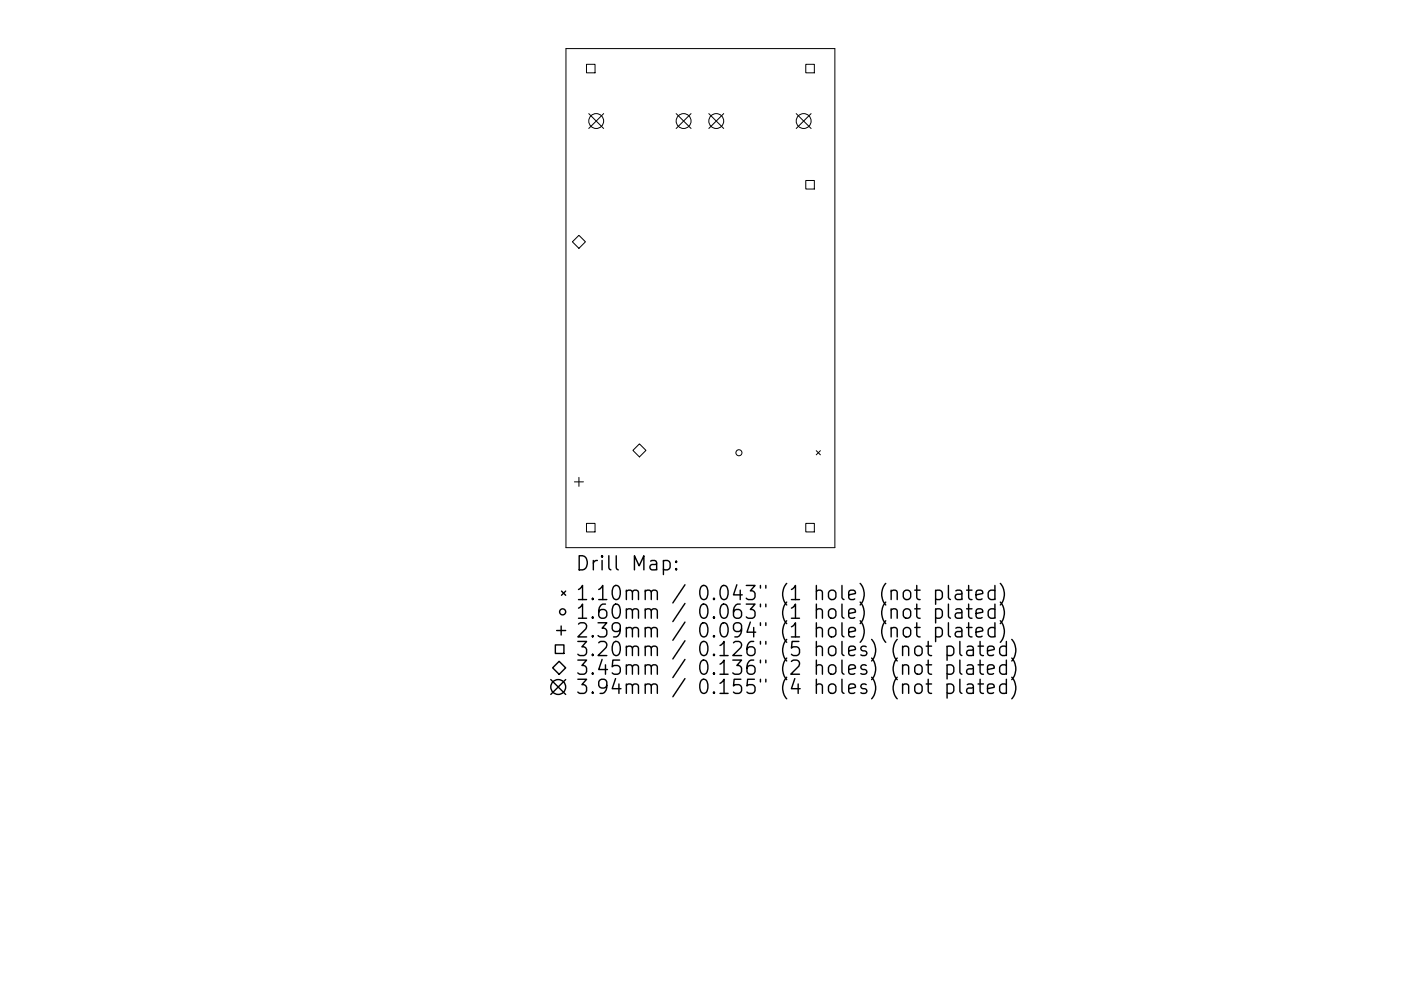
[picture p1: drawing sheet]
<svg xmlns="http://www.w3.org/2000/svg" width="297mm" height="210mm" viewBox="0 0 297 210" stroke-linecap="round" stroke-linejoin="round" font-family="sans-serif">
<defs><g id="words">
<g font-size="4.2">
<text x="121.9" y="121.1">Drill Map:</text>
<text x="121.9" y="127.4">1.10mm / 0.043&quot; (1 hole) (not plated)</text>
<text x="121.9" y="131.3">1.60mm / 0.063&quot; (1 hole) (not plated)</text>
<text x="121.9" y="135.3">2.39mm / 0.094&quot; (1 hole) (not plated)</text>
<text x="121.9" y="139.2">3.20mm / 0.126&quot; (5 holes) (not plated)</text>
<text x="121.9" y="143.2">3.45mm / 0.136&quot; (2 holes) (not plated)</text>
<text x="121.9" y="147.3">3.94mm / 0.155&quot; (4 holes) (not plated)</text>
</g>
</g></defs>
<g fill="none" stroke="#000" stroke-width=".21">
<path d="M120 10.3h57v105.9h-57zM124.3 13.6h1.9v1.9h-1.9zM170.8 13.6h1.9v1.9h-1.9zM124.8 24.1l3.2 3.2M128 24.1l-3.2 3.2M143.4 24.1l3.1 3.2M146.5 24.1l-3.1 3.2M150.3 24.1l3.1 3.2M153.4 24.1l-3.1 3.2M168.8 24.1l3.2 3.2M170.8 38.3h1.9v1.8h-1.9zM172 24.1l-3.2 3.2"/>
<path d="M122.7 49.9l1.4 1.4-1.4 1.4-1.3-1.4zM134.2 95.6l1.4-1.4 1.4 1.4-1.4 1.3zM173.1 95.6l.8 .9M173.9 95.6l-.8 .9M121.8 102.2h1.9M122.7 101.3v1.9M124.3 111h1.9v1.9h-1.9zM170.8 111h1.9v1.9h-1.9z"/>
<circle cx="126.4" cy="25.7" r="1.58"/>
<circle cx="144.9" cy="25.7" r="1.58"/>
<circle cx="151.9" cy="25.7" r="1.58"/>
<circle cx="170.4" cy="25.7" r="1.58"/>
<circle cx="156.7" cy="96.1" r=".64"/>
</g>
<g fill="none" stroke="#000" stroke-width=".3">
<path d="M140.7 119.1l.8-.2 .6 .6v.8l-.3 .5-.3 .1-.8-.1M143.4 119.1l.1 .1-.1 .1-.2-.1 .2-.1v.2M117.7 136.8h1.9v1.8h-1.9zM118 133.8h1.9M119 132.8v1.9M119.1 125.4l.8 .9M119.9 125.4l-.8 .9M143.4 120.6l.1 .2-.1 .1-.2-.1 .2-.2v.3M191.7 125.5a.81 .81 0 0 1 .8-.3 .81 .81 0 0 1 .6 .6v.8a.81 .81 0 0 1-.8 .6 .81 .81 0 0 1-.8-.6v-.8zM191.7 133.4a.81 .81 0 0 1 .8-.3 .81 .81 0 0 1 .6 .6v.9a.81 .81 0 0 1-.8 .6 .81 .81 0 0 1-.8-.6v-.9zM191.8 129.3a.81 .81 0 0 1 1.3 .4v.9a.81 .81 0 0 1-.8 .6 .81 .81 0 0 1-.8-.6v-.9zM193.9 125.2h1.2"/>
<path d="M193.9 129.2h1.2M193.9 133.1h1.2M194.1 137.4a.81 .81 0 0 1 .8-.3 .81 .81 0 0 1 .6 .6v.8a.81 .81 0 0 1-.8 .6 .81 .81 0 0 1-.8-.6v-.8zM194.4 124.2v2.6l.1 .3 .6 .1M194.4 128.2v2.5l.1 .3 .6 .2M194.4 132.1v2.6l.1 .3 .6 .1M196.4 137.1h1.1M196.8 136.1v2.6l.1 .2 .6 .2M198.4 125.4l.8-.2 .6 .6v.8l-.3 .5-.3 .1-.8-.1M198.4 129.3l.8-.1 .6 .5v.9l-.3 .4-.3 .2-.8-.2M198.4 133.3l.8-.2 .6 .6v.9l-.3 .4-.3 .1-.8-.1M198.4 125.2v3"/>
<path d="M198.4 129.2v3M198.4 133.1v3M200.8 137.2l.9-.1 .5 .6v.8l-.3 .4-.2 .2-.9-.2M200.8 137.1v3M201.1 124.2v2.6l.4 .4M201.1 128.2v2.5l.4 .5M201.1 132.1v2.6l.4 .4M202.7 125.4l.2-.2 .9 .2 .1 .2v1.6M202.7 129.3l.2-.1 .9 .1 .1 .3v1.6M202.7 133.3l.2-.2 .9 .2 .1 .3v1.5M203.5 136.1v2.6l.4 .4M203.9 125.9l-1 .2a.59 .59 0 0 0-.4 .5 .59 .59 0 0 0 .4 .6l1-.1"/>
<path d="M203.9 129.9l-1 .1a.59 .59 0 0 0-.4 .6 .59 .59 0 0 0 .4 .6l1-.2M203.9 133.8l-1 .2a.59 .59 0 0 0-.4 .6 .59 .59 0 0 0 .4 .5l1-.1M204.9 125.2h1.2M204.9 129.2h1.2M204.9 133.1h1.2M205.1 137.2l.3-.1 .8 .1 .2 .3v1.6M205.4 124.2v2.6l.1 .3 .6 .1M205.4 128.2v2.5l.1 .3 .6 .2M205.4 132.1v2.6l.1 .3 .6 .1M206.4 137.8l-1 .1a.59 .59 0 0 0-.5 .6 .59 .59 0 0 0 .5 .6l1-.2M206.9 126.2l1.5-.3-.2-.5-.8-.2-.5 .4v1.2l.2 .3 .3 .1 .8-.1M206.9 130.2l1.5-.3-.2-.6-.8-.1-.5 .4v1.1l.2 .3 .3 .2 .8-.2"/>
<path d="M206.9 134.1l1.5-.3-.2-.5-.8-.2-.5 .5v1.1l.2 .3 .3 .1 .8-.1M207.4 137.1h1.1M207.8 136.1v2.6l.1 .2 .6 .2M209.4 138.1l1.4-.3-.1-.6-.9-.1-.4 .4v1.2l.1 .2 .3 .2 .9-.2M210.9 125.4l-.8-.2-.6 .6v.8l.3 .5 .3 .1 .8-.1M210.9 129.3l-.8-.1-.6 .5v.9l.3 .4 .3 .2 .8-.2M210.9 133.3l-.8-.2-.6 .6v.9l.3 .4 .3 .1 .8-.1M210.9 124.2v3M210.9 128.2v3M210.9 132.1v3M212.1 123.8a3.4 3.4 0 0 1 0 4.6M212.1 127.7a3.4 3.4 0 0 1 0 4.6"/>
<path d="M212.1 131.7a3.4 3.4 0 0 1 0 4.6M213.4 137.2l-.9-.1-.6 .6v.8l.3 .4 .3 .2 .9-.2M213.4 136.1v3M214.5 135.7a3.4 3.4 0 0 1 0 4.5M214.5 139.6a3.4 3.4 0 0 1 0 4.6M116.8 144.2l3.1 3.1M117.2 141.7l1.4-1.4 1.3 1.4-1.3 1.4zM119.9 144.2l-3.1 3.1M194.1 141.3a.81 .81 0 0 1 .8-.3 .81 .81 0 0 1 .6 .6v.9a.81 .81 0 0 1-.8 .6 .81 .81 0 0 1-.8-.6v-.9zM194.1 145.4a.81 .81 0 0 1 .8-.3 .81 .81 0 0 1 .6 .6v.8a.81 .81 0 0 1-.8 .6 .81 .81 0 0 1-.8-.6v-.8zM196.4 141h1.1M196.4 145.1h1.1"/>
<path d="M196.8 140v2.6l.1 .3 .6 .1M196.8 144.1v2.6l.1 .3 .6 .1M200.8 141.2l.9-.2 .5 .6v.9l-.3 .4-.2 .1-.9-.1M200.8 145.3l.9-.2 .5 .6v.8l-.3 .5-.2 .1-.9-.1M200.8 141v3M200.8 145.1v3M203.5 140v2.6l.4 .4M203.5 144.1v2.6l.4 .4M205.1 141.2l.3-.2 .8 .2 .2 .3v1.5M205.1 145.3l.3-.2 .8 .2 .2 .2v1.6M206.4 141.8l-1 .1a.59 .59 0 0 0-.5 .6 .59 .59 0 0 0 .5 .5l1-.1M206.4 145.8l-1 .2a.59 .59 0 0 0-.5 .5 .59 .59 0 0 0 .5 .6l1-.1"/>
<path d="M207.4 141h1.1M207.4 145.1h1.1M207.8 140v2.6l.1 .3 .6 .1M207.8 144.1v2.6l.1 .3 .6 .1M209.4 142l1.4-.2-.1-.6-.9-.2-.4 .5v1.1l.1 .3 .3 .1 .9-.1M209.4 146.1l1.4-.3-.1-.5-.9-.2-.4 .4v1.2l.1 .3 .3 .1 .9-.1M213.4 141.2l-.9-.2-.6 .6v.9l.3 .4 .3 .1 .9-.1M213.4 145.3l-.9-.2-.6 .6v.8l.3 .5 .3 .1 .9-.1M213.4 140v3M213.4 144.1v3M214.5 143.7a3.4 3.4 0 0 1 0 4.6"/>
<circle cx="119.3" cy="129.8" r=".64"/>
<circle cx="118.4" cy="145.8" r="1.58"/>
</g>
<use href="#words"/>
</svg>
